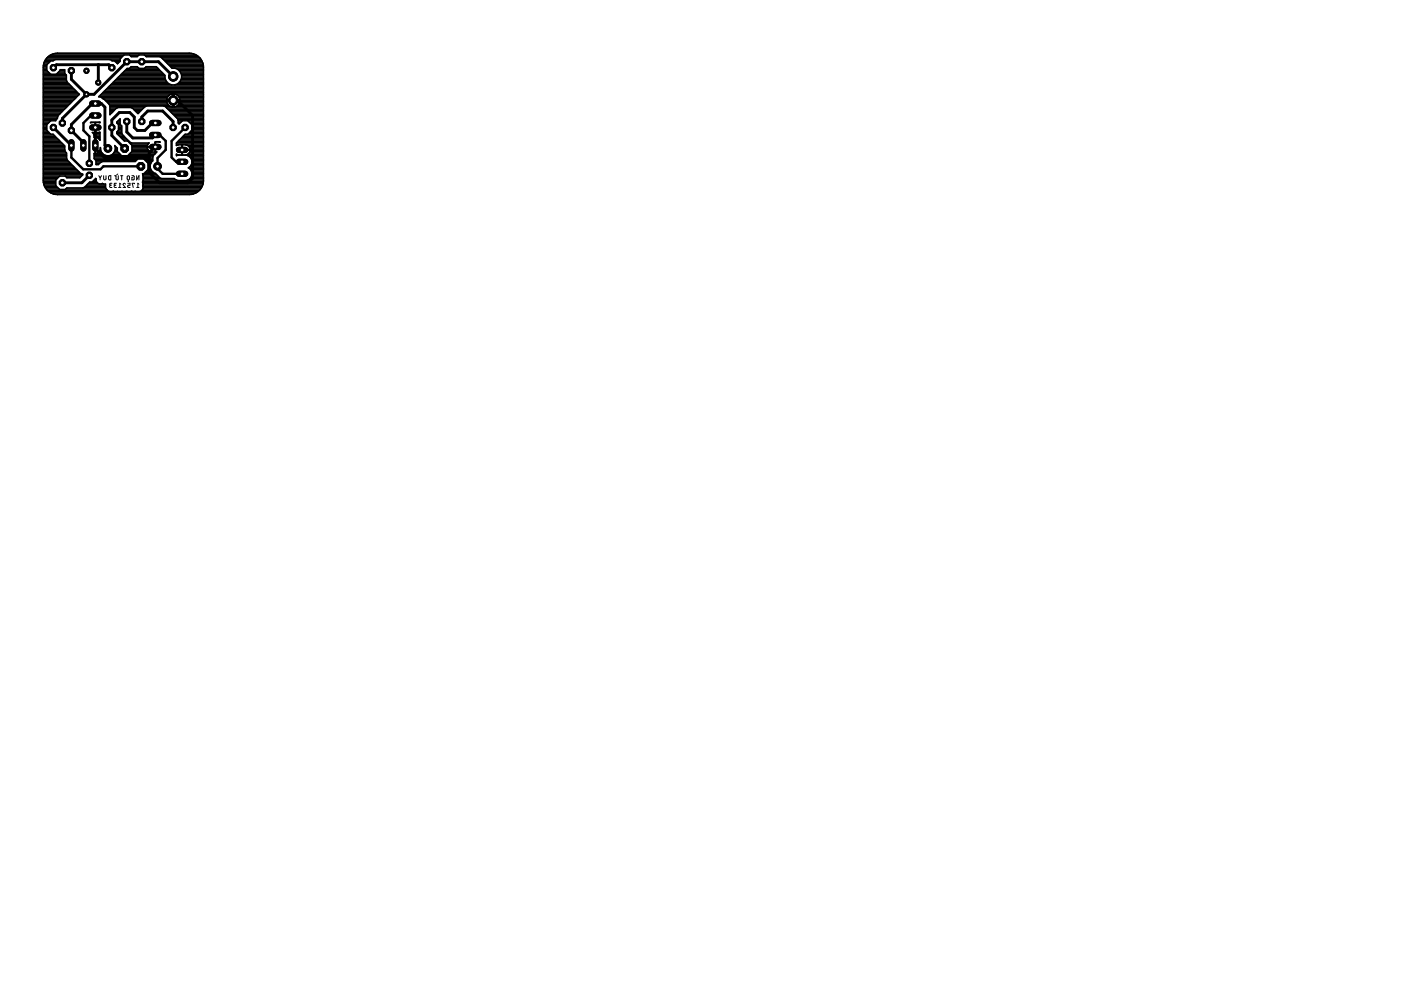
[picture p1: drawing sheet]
<svg xmlns="http://www.w3.org/2000/svg" width="297mm" height="210mm" viewBox="0 0 297 210" stroke-linecap="round" stroke-linejoin="round" font-family="sans-serif">
<g fill="none" stroke="#000" stroke-width=".21">
<path d="M20.9 37.3l.3 .4M21.2 37.7v.4M21.5 37.3l-.3 .4M22 37.3v.6l.2 .2 .3-.1v-.7M23.1 37.3h.4v.8h-.4zM23.5 39.3h-.2v.4l.4 .1M23.7 38.9h-.4l-.1 .2 .4 .2M24.4 37.2l.1 .2 .1-.1v.7l.2 .1 .3-.1v-.7M24.4 39.3h-.2v.4l.5 .1M24.7 38.9l-.5 .1 .1 .2 .3 .1M25 36.9l-.2 .1M25.1 39.8h.5"/>
<path d="M25.6 37.3h.5M25.6 39.1l-.2-.2v.9M25.8 37.3v.8M26.6 39.1a.25 .25 0 0 0-.4-.2 .25 .25 0 0 0 0 .4l.4 .5h-.5M27.1 37.3l.3 .1v.6l-.1 .1-.3-.1zM27.1 38.9h.5v.4h-.4l-.1 .2 .1 .2 .4 .1M27.2 38.4h.1M28 37.3l.4 .1-.1 .7h-.3v-.4h.1M28.5 39l-.5-.1 .3 .9M29 37.3v.8l.5-.8v.8M29 39.8h.5M29.5 39.1l-.3-.2v.9"/>
</g>
<path d="M15.1 30.8v2.6l2.6 2.5h3.6l.6-.6h8M20.2 24.5h-.9l-1.6 1.6v1.5l1.2 1.3v5.7M33.8 28.6l1.3 1.3v1.9l-1.7 1.7v2.3l1.1 1.1h4.1M36.7 27l-.3 .3M36.7 21.3h.9M38.6 31.8h2.2M39.2 27l-2.8 2.9v3.5l.9 .9h1.3" fill="none" stroke="#000" stroke-width=".51"/>
<g fill="none" stroke="#000" stroke-width=".61">
<path d="M11.3 14.4l.7-.7h11.1l.6 .7M15.1 15v1.8l3.2 3.2M20.8 17.5h.1M20.8 13.7v3.8M36.7 16.2l-3.1-3.1h-6.7l-7 6.9h-1.6M11.3 27l3.8 3.8M17.7 30.8v-.6l-2.6-2.5v-1.3l4.5-4.5h1.9l.7 .8v8.1l.7 .7M18.3 20l-5.1 5.1v1M18.9 37.2l-1.5 1.6h-4.2M20.2 27v4.5l1.9 1.9h9.5M26.9 25.8v2.2l1.3 1.3h4.1l.6-.7h.9M30.1 25.8v-1l1.2-1.3h3.2l2.2 2.3v1.2"/>
<path d="M32.9 26.1h-.6l-1.6 1.6h-1.6l-.6-.7v-2.2l-1-.9h-2.2l-1.6 1.5v3.3l2.7 2.8M37.6 21.3l3.2 3.2v13.3l-.9 1h-6.1l-2.2-2.3v-4.1l1.3-1.2"/>
</g>
<g fill="none" stroke="#000" stroke-width=".32">
<path d="M9.2 14.2h.7M9.2 18h5.6M9.2 15.8h4.7M9.2 19.9h7.5M9.2 19.6h7.2M9.2 19.3h7M9.2 19.1h6.7M9.2 18.8h6.4M9.2 18.5h6.1M9.2 18.2h5.9M9.2 17.7h5.3M9.2 17.4h5"/>
<path d="M9.2 17.2h4.9M9.2 16.9h4.9M9.2 16.6h4.9M9.2 16.3h4.9M9.2 16.1h4.9M9.2 15.5h1.3M9.2 15.3h1M9.2 15h.8M9.2 14.7h.7M9.2 14.4h.7M9.2 13.9a3 3 0 0 1 3-2.6h28a3 3 0 0 1 2.9 2.6M9.2 13.9v24.8"/>
<path d="M9.2 13.9h.7M9.2 13.6h.9M9.3 13.3h1M9.4 13.1h1.2M9.6 12.8h1.8M9.8 12.5h15.7M10 12.3h15.7M10.3 12h15.7M10.6 11.7h15.6M11.3 11.4h29.8M11.9 15.8l.9-1h.9v.8l.4 .3v1.1l.1 .4M12.2 15.5h1.5"/>
<path d="M12.4 15.3h1.3M12.7 15h1M14.2 17.4l2.6 2.6-4.2 4.2M21.6 19.9h21.5M21.8 19.6h21.3M22.1 19.3h21M22.4 19.1h20.7M22.6 18.8h20.5M22.9 18.5h20.2M23.2 18.2h19.9M23.5 18h19.6M23.7 12.8l-.4-.2h-11.6l-.5 .3h-.4l-.9 .9v1.1l.9 .9"/>
<path d="M23.7 12.8h1.8M23.7 17.7h12M24 17.4h11.5M24.3 17.2h10.9M24.4 13.1h1M24.6 16.9h10.5M24.7 13.3h.4M24.8 16.6h10.2M25.1 16.3h9.9M25.4 16.1h9.6M25.5 12.5v.5l-.6 .5-.6-.6-.6-.1M25.7 15.8h9.1"/>
<path d="M25.9 15.5h8.6M26.2 15.3h8M26.5 15h7.5M26.8 14.7h6.9M27.5 14.4h1.9M27.5 11.7h1.9M27.8 12h1.3l.4-.3h1.1l.4 .3M27.8 14.1l-.3 .4h-.5l-6.1 6 .8 .2 .2 .3M27.8 12l-.3-.3h-1.2l-.8 .8M30.7 14.4h2.7M30.7 11.7h11M31 14.2h2.2"/>
<path d="M31 12h11.1M31 14.1l-.4 .4h-1.1l-.4-.4-1.3 .1M33.1 14.1l1.9 1.9v.6M33.8 12l.4 .2 2.3 2.3a1.78 1.78 0 0 1 2 2.1M34.3 12.3h8M34.5 12.5h8.1M34.8 12.8h7.9M35 16.6l.2 .6 .5 .5M35.1 13.1h7.8M35.4 13.3h7.6M35.6 13.6h7.5M35.7 17.7l.7 .3"/>
<path d="M35.9 13.9h7.2M36.2 14.2h6.9M36.4 14.4h6.7M37.7 14.7h5.4M37.7 17.7l-.6 .3M37.7 17.7h5.4M38 15h5.1M38 17.4h5.1M38.2 15.3h4.9M38.2 17.2h4.9M38.4 16.9h4.7M38.4 15.5h4.7"/>
<path d="M38.5 15.8h4.6M38.5 16.6h4.6M38.5 16.6l-.3 .6-.5 .5M38.5 16.3h4.6M38.5 16.1h4.6M43.1 13.9v24.8M9.2 27h.7M9.2 30.8h4.4M9.2 28.1h1.2M9.2 31.9h4.6M9.2 37.3h8.1M9.2 34.9h6"/>
<path d="M9.2 38.4h2.6M9.2 38.2h2.6M9.2 37.9h2.9M9.2 37.6h3.2M9.2 37.1h8.3M9.2 36.8h7.9M9.2 36.5h7.6M9.2 36.3h7.4M9.2 36h7.1M9.2 35.7h6.8M9.2 35.4h6.5M9.2 35.2h6.3"/>
<path d="M9.2 34.6h5.7M9.2 34.3h5.4M9.2 34.1h5.2M9.2 33.8h5M9.2 33.5h4.9M9.2 33.3h4.9M9.2 33h4.9M9.2 32.7h4.9M9.2 32.4h4.9M9.2 32.2h4.7M9.2 31.6h4.5M9.2 31.3h4.5"/>
<path d="M9.2 31.1h4.5M9.2 30.5h4.1M9.2 30.2h3.9M9.2 30h3.6M9.2 29.7h3.3M9.2 29.4h3M9.2 29.2h2.8M9.2 28.9h2.5M9.2 28.6h2.2M9.2 28.3h1.4M9.2 27.8h.9M9.2 27.5h.7"/>
<path d="M9.2 27.2h.7M9.2 26.7h.7M9.2 26.4h.7M9.2 26.2h1M9.2 25.9h1.3M9.2 25.3h2.8M9.2 25.1h3M9.2 24.8h3M9.2 24.5h3.1M9.2 24.3h3.4M9.2 24h3.6M9.2 23.7h3.9"/>
<path d="M9.2 23.4h4.2M9.2 23.2h4.5M9.2 22.9h4.7M9.2 22.6h5M9.2 22.4h5.3M9.2 22.1h5.6M9.2 21.8h5.8M9.2 21.5h6.1M9.2 21.3h6.4M9.2 21h6.7M9.2 20.7h6.9M9.2 20.4h7.2"/>
<path d="M9.2 20.2h7.5M9.2 38.7a3 3 0 0 0 3 2.6h28a3 3 0 0 0 2.9-2.6M9.2 38.7h2.6M9.3 39h2.5M9.4 39.2h2.4M9.5 39.5h2.5M9.6 39.8h2.7M9.9 26.4v1.2l.9 .8h.4l2.5 2.5v.9l.4 .7v1.1l.2 .4 2.8 2.8 .4 .1-.6 .8h-2.7l-.4-.4M10.8 25.6l-.9 .8M11.8 38.2v1.1l.9 .9h1.1l.4-.4h3.4l.4-.1 1-1.1h.5l.8-.8 .1 .2a.88 .88 0 0 0 .3 .9 .88 .88 0 0 0 1 0l.7 .1v.8M12.6 24.2l-.8 1.4h-2.6M12.6 24.2h.1"/>
<path d="M12.7 37.3l-.9 .9M14.1 37.6h2.9M17.7 39.8h4.7M18.1 39.5h4.3M18.4 39.2h4M18.6 39h2.4M18.9 38.7h1.7M19.3 25.9l1.9 .1h-.9l-.1 1v-1h-1zM19.6 28.1l1.6-.1v1.7l-.4-.4-.5-.2v1.7l-.1-1.7h-.2v-.4zM19.7 38.4h.7M19.8 28.3h1.4M19.9 28.6h1.3"/>
<path d="M20 29.1h.1M20 32.5v1.1l.4 .5M20 32.5v.1M20 33.5h12.4M20 33.3h12.4M20 33h2.5M20 32.7h1.9M20 28.9h1.2M20 38.2h.4M20.1 33.8h9M20.2 28.1v-1l.1 1M20.2 31.9h.1"/>
<path d="M20.2 32.4h.1M20.2 32.2h.1M20.2 31.6h.1M20.2 31.3h.1M20.2 31.1h.1M20.2 30.5h.1M20.2 30.2h.1M20.2 30h.1M20.2 29.7h.1M20.2 29.4h.1M20.2 29.2h.1M20.2 27.8h.1"/>
<path d="M20.2 27.5h.1M20.2 27.2h.1M20.2 26.7h.1M20.2 26.4h.1M20.2 26.2h.1M20.2 37.9h.1M20.4 34.1v.8h.5l.8-.7h7l.5-.5h1.3l.9 .9M20.4 34.6h.7M20.4 34.3h1.1M20.4 34.1h8.5M20.6 29.2h.6M20.7 32.4h.9"/>
<path d="M21 29.4h.2M21 32.2l-.7 .4-.1-1.7v1.7l-.2-.1M21 20.4h14.6M21 32.2h.5M21.1 28.1h.1M21.2 29.7h.1M21.2 31.9h.2M21.3 31.6h.1M21.3 31.3h.1M21.3 20.2h14.6M21.5 39h.4M21.6 20.7h13.9"/>
<path d="M21.9 21l1.3 1.1 .1 .4v1.8l1.4-1.4 .4-.1h2.6l.4 .1 1.2 1.2 1.4-1.5 .4-.1h3.6l.4 .1 2.5 2.5 .2 1 .2 .2 .7-.7M21.9 21h13.5M22.3 21.3h14.3M22.4 39.8l.3 .5M22.6 21.5h12.7M22.8 21.8h12.6M23.1 22.1h12.5M23.2 22.4h12.6M23.3 33h2.4M23.3 24.3h.1M23.3 24h.4M23.3 23.7h.6"/>
<path d="M23.3 23.4h.9M23.3 23.2h1.2M23.3 22.9h1.5M23.3 22.6h7.5M23.9 32.7h1.6M24.1 32.4h1.1M24.3 32.2h.6M24.4 31.9h.5M24.4 31.1h.1M24.4 31.6h.5M24.4 31.3h.4M24.8 28.1h1"/>
<path d="M24.8 25.9l.7-.7v1.2l.3 .3M24.8 25.9l.3 .5M24.8 25.9h.7M24.8 28.3h1.1M24.8 26.2h.7M24.9 27.8h.9M25 25.6h.5M25.1 28.6h.9M25.1 27h.7M25.1 26.4v1.2l-.3 .4v.3l1.6 1.6h.7l.9 .9M25.1 27.5h.7M25.1 27.2h.7"/>
<path d="M25.1 26.7h.7M25.1 26.4h.4M25.3 25.3h.2M25.4 28.9h.9M25.6 29.2h.9M25.8 26.7v1.5l.2 .4 1.5 1.5 .4 .2h3.7l-.4 .8M25.9 29.4h.9M26.2 29.7h.9M27.1 33h5.4M27.2 30h.2M27.4 32.7h5.4M27.4 30.2h.4"/>
<path d="M27.7 32.4h5.3M27.7 30.5h3.7M27.9 32.2h4M28 30.8h3.3M28 22.9h2.5M28 31.9h3.5M28 30.8v1.3l-.9 .9h-1.3l-.9-.9v-.7l-.6-.5a1.59 1.59 0 0 1-1.2 2.1 1.59 1.59 0 0 1-1.8-1.7l-.3 .9M28 31.6h3.3M28 31.3h3.2M28 31.1h3.2M28.3 23.2h1.9M28.6 23.4h1.3"/>
<path d="M28.9 23.7h.7M29.1 24h.3M30.2 38.7h12.9M30.3 38.4h12.8M30.3 39.5h12.6M30.3 39.2h12.7M30.3 39h12.8M30.3 37.1h3M30.3 37.3h3.2M30.3 39.8h12.4M30.3 38.2h7.1M30.3 37.9h6.7"/>
<path d="M30.3 37.6h3.5M30.5 36.8h2.5M30.6 33.8h1.8M30.8 36.5h1.6M30.9 34.1h1.5M31.1 36.3h1.1M31.1 34.3h1M31.2 31.2h1.8v1h.3l-.7 .7-.2 .4v.8M31.2 31.2h.1M31.4 36h.6M31.4 34.6v1.3l-.9 .9h-.3v2.6a.81 .81 0 0 1-.6 1.2M31.4 34.9h.5"/>
<path d="M31.4 35.7h.5M31.4 35.4h.5M31.4 35.2h.5M31.4 34.6h.6M32.4 34.1a1.57 1.57 0 0 0 .6 2.7l.9 .9 .4 .2h2.7l.7 .4h1.9l.5-.2 .4-.4M32.8 32.6l.1 .1M32.9 30.8h.1M32.9 31.9h.1M32.9 32.2h.1M32.9 31.6h.1M32.9 31.3h.1M32.9 31.1h.1"/>
<path d="M32.9 30.5h.1M32.9 30.2h.1M33 30l-.1 .2v2h-.7a1.1 1.1 0 0 1-1-1M33.7 30.1h.3h-1v1h-1.8M35.1 22.6h1.1M35.3 22.9h7.8M35.4 21a1.41 1.41 0 0 1 1.2-1.1v2.8a1.38 1.38 0 0 1-1.3-1.3h2.8a1.38 1.38 0 0 1-1.2 1.3v-2.8a1.41 1.41 0 0 1 1.2 1.1M35.4 21l-.1 .1h2.8v-.1M35.6 23.2h7.5M35.9 23.4h7.2M36.2 23.7h6.9M36.4 24h6.7"/>
<path d="M36.6 22.6h.3M36.6 22.4h.3M36.6 22.1h.3M36.6 21.8h.3M36.6 21.5h.3M36.6 21h.3M36.6 20.7h.3M36.6 20.4h.3M36.6 20.2h.3M36.7 24.3h6.4M36.9 21.3h6.2M37 24.5h6.1"/>
<path d="M37.2 22.6h5.9M37.3 24.8h5.8M37.4 30.8h.1M37.4 33l2.2-.1a1.45 1.45 0 0 1 1.1 1.7M37.4 32.7v.3M37.4 32.7h.1M37.4 30.5h5.7M37.4 33h.1M37.5 30.2h5.6M37.5 25.1h5.6M37.5 30.8l1.1-.1v1h1.7l-.2-.6-.4-.3M37.5 20.2h5.6"/>
<path d="M37.7 22.4h5.4M37.7 25.3h5.4M37.7 30h5.4M37.8 25.6h5.3M37.8 25.9h.6M37.8 26.2h.3M37.8 20.4h5.3M37.9 22.1h5.2M38 29.7h5.1M38 20.7h5.1M38.1 21.8h5M38.1 21h5"/>
<path d="M38.1 21.5h5M38.3 29.4h4.8M38.5 29.2h4.6M38.6 30.8h.1M38.6 32.7h.1M38.6 32.4h.1M38.6 32.2h.1M38.6 31.6h.1M38.6 31.3h.1M38.6 31.1h.1M38.8 28.9h4.3M39.1 28.6h4"/>
<path d="M39.7 30.8h3.4M39.7 30.8l-1-.1v2.2l1-.1 .6-.6M39.7 33h3.4M39.8 32.7h3.3M39.8 25.6l.9 .8M39.8 38.2h3.3M39.9 28.3h3.2M40.1 31.1h3M40.1 32.4h3M40.1 25.9h3M40.1 35.7h3M40.2 35.4h2.9"/>
<path d="M40.2 28.1h2.9M40.2 33.3h2.9M40.2 31.3h2.9M40.3 37.9h2.8M40.3 32.2h2.8M40.3 31.6h2.8M40.3 31.9v.3M40.3 31.8v.1M40.4 26.2h2.7M40.4 36h2.7M40.4 35.2h2.7M40.5 33.5h2.6"/>
<path d="M40.5 37.6h2.6M40.5 27.8h2.6M40.6 36.3h2.5M40.6 34.9h2.5M40.6 33.8h2.5M40.6 37.3h2.5M40.7 27h2.4M40.7 26.4v1.2l-.9 .8h-.5l-1.9 1.9v.6l.1-.1M40.7 36.5h2.4M40.7 27.5h2.4M40.7 27.2h2.4M40.7 26.7h2.4"/>
<path d="M40.7 26.4h2.4M40.7 34.6l-.2 .5-.6 .5a1.41 1.41 0 0 1 .6 2.1M40.7 37.1h2.4M40.7 36.8h2.4M40.7 34.6h2.4M40.7 34.3h2.4M40.7 34.1h2.4M43.1 31.9l-4.5-.1v1.1l-1.2-.2M9.8 40.1h2.7M10 40.3h12.7M10.3 40.6h31.7M10.8 40.9h30.8"/>
<path d="M11.5 41.1h29.4M13.9 40.1h8.6M22.7 40.3h.1M22.7 40.3l.5 .3M23.9 40.6h.2M24.8 40.6h.2M25.8 40.6h.1M26.6 40.6h.1M26.7 40.6h.1M26.8 40.6h.2M27.7 40.6h1.1M30.1 40.3h12.2"/>
<path d="M30.3 40.1h12.2"/>
</g>
<circle cx="18.9" cy="37.2" r=".71" fill="#000" stroke="#000" stroke-width=".21"/>
<circle cx="18.9" cy="37.2" r=".4" fill="#fff" stroke="#000" stroke-width=".21"/>
<circle cx="18.9" cy="34.6" r=".71" fill="#000" stroke="#000" stroke-width=".21"/>
<circle cx="18.9" cy="34.6" r=".4" fill="#fff" stroke="#000" stroke-width=".21"/>
<circle cx="36.7" cy="27" r=".71" fill="#000" stroke="#000" stroke-width=".21"/>
<circle cx="36.7" cy="27" r=".4" fill="#fff" stroke="#000" stroke-width=".21"/>
<circle cx="39.2" cy="27" r=".71" fill="#000" stroke="#000" stroke-width=".21"/>
<circle cx="39.2" cy="27" r=".4" fill="#fff" stroke="#000" stroke-width=".21"/>
<circle cx="29.9" cy="35.3" r=".87" fill="#000" stroke="#000" stroke-width=".21"/>
<circle cx="29.9" cy="35.3" r=".4" fill="#fff" stroke="#000" stroke-width=".21"/>
<circle cx="33.4" cy="35.3" r=".8" fill="#000" stroke="#000" stroke-width=".21"/>
<circle cx="33.4" cy="35.3" r=".4" fill="#fff" stroke="#000" stroke-width=".21"/>
<circle cx="26.4" cy="31.5" r=".87" fill="#000" stroke="#000" stroke-width=".21"/>
<circle cx="26.4" cy="31.5" r=".4" fill="#fff" stroke="#000" stroke-width=".21"/>
<circle cx="22.9" cy="31.5" r=".8" fill="#000" stroke="#000" stroke-width=".21"/>
<circle cx="22.9" cy="31.5" r=".4" fill="#fff" stroke="#000" stroke-width=".21"/>
<path d="M19.6 24.5h1.3" fill="none" stroke="#000" stroke-width="1.3"/>
<circle cx="20.2" cy="24.5" r=".4" fill="#fff" stroke="#000" stroke-width=".21"/>
<path d="M19.6 27h1.3" fill="none" stroke="#000" stroke-width="1.3"/>
<circle cx="20.2" cy="27" r=".4" fill="#fff" stroke="#000" stroke-width=".21"/>
<path d="M19.6 21.9h1.3" fill="none" stroke="#000" stroke-width="1.3"/>
<circle cx="20.2" cy="21.9" r=".4" fill="#fff" stroke="#000" stroke-width=".21"/>
<path d="M17.7 30.2v1.3" fill="none" stroke="#000" stroke-width="1.3"/>
<circle cx="17.7" cy="30.8" r=".4" fill="#fff" stroke="#000" stroke-width=".21"/>
<path d="M20.2 30.2v1.3" fill="none" stroke="#000" stroke-width="1.3"/>
<circle cx="20.2" cy="30.8" r=".4" fill="#fff" stroke="#000" stroke-width=".21"/>
<path d="M15.1 30.2v1.3" fill="none" stroke="#000" stroke-width="1.3"/>
<circle cx="15.1" cy="30.8" r=".4" fill="#fff" stroke="#000" stroke-width=".21"/>
<path d="M32.3 28.6h1.3" fill="none" stroke="#000" stroke-width="1.3"/>
<circle cx="32.9" cy="28.6" r=".4" fill="#fff" stroke="#000" stroke-width=".21"/>
<path d="M32.3 31.2h1.3" fill="none" stroke="#000" stroke-width="1.3"/>
<circle cx="32.9" cy="31.2" r=".4" fill="#fff" stroke="#000" stroke-width=".21"/>
<path d="M32.3 26.1h1.3" fill="none" stroke="#000" stroke-width="1.3"/>
<circle cx="32.9" cy="26.1" r=".4" fill="#fff" stroke="#000" stroke-width=".21"/>
<path d="M38 34.3h1.3" fill="none" stroke="#000" stroke-width="1.3"/>
<circle cx="38.6" cy="34.3" r=".4" fill="#fff" stroke="#000" stroke-width=".21"/>
<path d="M38 31.8h1.3" fill="none" stroke="#000" stroke-width="1.3"/>
<circle cx="38.6" cy="31.8" r=".4" fill="#fff" stroke="#000" stroke-width=".21"/>
<path d="M38 36.9h1.3" fill="none" stroke="#000" stroke-width="1.3"/>
<circle cx="38.6" cy="36.9" r=".4" fill="#fff" stroke="#000" stroke-width=".21"/>
<circle cx="13.2" cy="38.8" r=".71" fill="#000" stroke="#000" stroke-width=".21"/>
<circle cx="13.2" cy="38.8" r=".4" fill="#fff" stroke="#000" stroke-width=".21"/>
<circle cx="13.2" cy="26.1" r=".71" fill="#000" stroke="#000" stroke-width=".21"/>
<circle cx="13.2" cy="26.1" r=".4" fill="#fff" stroke="#000" stroke-width=".21"/>
<circle cx="15.1" cy="15" r=".71" fill="#000" stroke="#000" stroke-width=".21"/>
<circle cx="15.1" cy="15" r=".4" fill="#fff" stroke="#000" stroke-width=".21"/>
<circle cx="15.1" cy="27.7" r=".71" fill="#000" stroke="#000" stroke-width=".21"/>
<circle cx="15.1" cy="27.7" r=".4" fill="#fff" stroke="#000" stroke-width=".21"/>
<circle cx="11.3" cy="14.4" r=".71" fill="#000" stroke="#000" stroke-width=".21"/>
<circle cx="11.3" cy="14.4" r=".4" fill="#fff" stroke="#000" stroke-width=".21"/>
<circle cx="11.3" cy="27" r=".71" fill="#000" stroke="#000" stroke-width=".21"/>
<circle cx="11.3" cy="27" r=".4" fill="#fff" stroke="#000" stroke-width=".21"/>
<circle cx="23.7" cy="14.4" r=".71" fill="#000" stroke="#000" stroke-width=".21"/>
<circle cx="23.7" cy="14.4" r=".4" fill="#fff" stroke="#000" stroke-width=".21"/>
<circle cx="23.7" cy="27" r=".71" fill="#000" stroke="#000" stroke-width=".21"/>
<circle cx="23.7" cy="27" r=".4" fill="#fff" stroke="#000" stroke-width=".21"/>
<circle cx="26.9" cy="13.1" r=".71" fill="#000" stroke="#000" stroke-width=".21"/>
<circle cx="26.9" cy="13.1" r=".4" fill="#fff" stroke="#000" stroke-width=".21"/>
<circle cx="26.9" cy="25.8" r=".71" fill="#000" stroke="#000" stroke-width=".21"/>
<circle cx="26.9" cy="25.8" r=".4" fill="#fff" stroke="#000" stroke-width=".21"/>
<circle cx="30.1" cy="13.1" r=".71" fill="#000" stroke="#000" stroke-width=".21"/>
<circle cx="30.1" cy="13.1" r=".4" fill="#fff" stroke="#000" stroke-width=".21"/>
<circle cx="30.1" cy="25.8" r=".71" fill="#000" stroke="#000" stroke-width=".21"/>
<circle cx="30.1" cy="25.8" r=".4" fill="#fff" stroke="#000" stroke-width=".21"/>
<circle cx="36.7" cy="16.2" r=".99" fill="#000" stroke="#000" stroke-width=".21"/>
<circle cx="36.7" cy="16.2" r=".66" fill="#fff" stroke="#000" stroke-width=".21"/>
<circle cx="36.7" cy="21.3" r=".99" fill="#000" stroke="#000" stroke-width=".21"/>
<circle cx="36.7" cy="21.3" r=".66" fill="#fff" stroke="#000" stroke-width=".21"/>
<circle cx="18.3" cy="20" r=".55" fill="#000" stroke="#000" stroke-width=".21"/>
<circle cx="18.3" cy="20" r=".3" fill="#fff" stroke="#000" stroke-width=".21"/>
<circle cx="20.8" cy="17.5" r=".55" fill="#000" stroke="#000" stroke-width=".21"/>
<circle cx="20.8" cy="17.5" r=".3" fill="#fff" stroke="#000" stroke-width=".21"/>
<circle cx="18.3" cy="15" r=".55" fill="#000" stroke="#000" stroke-width=".21"/>
<circle cx="18.3" cy="15" r=".3" fill="#fff" stroke="#000" stroke-width=".21"/>
<circle cx="18.9" cy="37.2" r=".71" fill="#000" stroke="#000" stroke-width=".21"/>
<circle cx="18.9" cy="37.2" r=".4" fill="#fff" stroke="#000" stroke-width=".21"/>
<circle cx="18.9" cy="34.6" r=".71" fill="#000" stroke="#000" stroke-width=".21"/>
<circle cx="18.9" cy="34.6" r=".4" fill="#fff" stroke="#000" stroke-width=".21"/>
<circle cx="36.7" cy="27" r=".71" fill="#000" stroke="#000" stroke-width=".21"/>
<circle cx="36.7" cy="27" r=".4" fill="#fff" stroke="#000" stroke-width=".21"/>
<circle cx="39.2" cy="27" r=".71" fill="#000" stroke="#000" stroke-width=".21"/>
<circle cx="39.2" cy="27" r=".4" fill="#fff" stroke="#000" stroke-width=".21"/>
<circle cx="29.9" cy="35.3" r=".87" fill="#000" stroke="#000" stroke-width=".21"/>
<circle cx="29.9" cy="35.3" r=".4" fill="#fff" stroke="#000" stroke-width=".21"/>
<circle cx="33.4" cy="35.3" r=".8" fill="#000" stroke="#000" stroke-width=".21"/>
<circle cx="33.4" cy="35.3" r=".4" fill="#fff" stroke="#000" stroke-width=".21"/>
<circle cx="26.4" cy="31.5" r=".87" fill="#000" stroke="#000" stroke-width=".21"/>
<circle cx="26.4" cy="31.5" r=".4" fill="#fff" stroke="#000" stroke-width=".21"/>
<circle cx="22.9" cy="31.5" r=".8" fill="#000" stroke="#000" stroke-width=".21"/>
<circle cx="22.9" cy="31.5" r=".4" fill="#fff" stroke="#000" stroke-width=".21"/>
<path d="M19.6 24.5h1.3" fill="none" stroke="#000" stroke-width="1.3"/>
<circle cx="20.2" cy="24.5" r=".4" fill="#fff" stroke="#000" stroke-width=".21"/>
<path d="M19.6 27h1.3" fill="none" stroke="#000" stroke-width="1.3"/>
<circle cx="20.2" cy="27" r=".4" fill="#fff" stroke="#000" stroke-width=".21"/>
<path d="M19.6 21.9h1.3" fill="none" stroke="#000" stroke-width="1.3"/>
<circle cx="20.2" cy="21.9" r=".4" fill="#fff" stroke="#000" stroke-width=".21"/>
<path d="M17.7 30.2v1.3" fill="none" stroke="#000" stroke-width="1.3"/>
<circle cx="17.7" cy="30.8" r=".4" fill="#fff" stroke="#000" stroke-width=".21"/>
<path d="M20.2 30.2v1.3" fill="none" stroke="#000" stroke-width="1.3"/>
<circle cx="20.2" cy="30.8" r=".4" fill="#fff" stroke="#000" stroke-width=".21"/>
<path d="M15.1 30.2v1.3" fill="none" stroke="#000" stroke-width="1.3"/>
<circle cx="15.1" cy="30.8" r=".4" fill="#fff" stroke="#000" stroke-width=".21"/>
<path d="M32.3 28.6h1.3" fill="none" stroke="#000" stroke-width="1.3"/>
<circle cx="32.9" cy="28.6" r=".4" fill="#fff" stroke="#000" stroke-width=".21"/>
<path d="M32.3 31.2h1.3" fill="none" stroke="#000" stroke-width="1.3"/>
<circle cx="32.9" cy="31.2" r=".4" fill="#fff" stroke="#000" stroke-width=".21"/>
<path d="M32.3 26.1h1.3" fill="none" stroke="#000" stroke-width="1.3"/>
<circle cx="32.9" cy="26.1" r=".4" fill="#fff" stroke="#000" stroke-width=".21"/>
<path d="M38 34.3h1.3" fill="none" stroke="#000" stroke-width="1.3"/>
<circle cx="38.6" cy="34.3" r=".4" fill="#fff" stroke="#000" stroke-width=".21"/>
<path d="M38 31.8h1.3" fill="none" stroke="#000" stroke-width="1.3"/>
<circle cx="38.6" cy="31.8" r=".4" fill="#fff" stroke="#000" stroke-width=".21"/>
<path d="M38 36.9h1.3" fill="none" stroke="#000" stroke-width="1.3"/>
<circle cx="38.6" cy="36.9" r=".4" fill="#fff" stroke="#000" stroke-width=".21"/>
<circle cx="13.2" cy="38.8" r=".71" fill="#000" stroke="#000" stroke-width=".21"/>
<circle cx="13.2" cy="38.8" r=".4" fill="#fff" stroke="#000" stroke-width=".21"/>
<circle cx="13.2" cy="26.1" r=".71" fill="#000" stroke="#000" stroke-width=".21"/>
<circle cx="13.2" cy="26.1" r=".4" fill="#fff" stroke="#000" stroke-width=".21"/>
<circle cx="15.1" cy="15" r=".71" fill="#000" stroke="#000" stroke-width=".21"/>
<circle cx="15.1" cy="15" r=".4" fill="#fff" stroke="#000" stroke-width=".21"/>
<circle cx="15.1" cy="27.7" r=".71" fill="#000" stroke="#000" stroke-width=".21"/>
<circle cx="15.1" cy="27.7" r=".4" fill="#fff" stroke="#000" stroke-width=".21"/>
<circle cx="11.3" cy="14.4" r=".71" fill="#000" stroke="#000" stroke-width=".21"/>
<circle cx="11.3" cy="14.4" r=".4" fill="#fff" stroke="#000" stroke-width=".21"/>
<circle cx="11.3" cy="27" r=".71" fill="#000" stroke="#000" stroke-width=".21"/>
<circle cx="11.3" cy="27" r=".4" fill="#fff" stroke="#000" stroke-width=".21"/>
<circle cx="23.7" cy="14.4" r=".71" fill="#000" stroke="#000" stroke-width=".21"/>
<circle cx="23.7" cy="14.4" r=".4" fill="#fff" stroke="#000" stroke-width=".21"/>
<circle cx="23.7" cy="27" r=".71" fill="#000" stroke="#000" stroke-width=".21"/>
<circle cx="23.7" cy="27" r=".4" fill="#fff" stroke="#000" stroke-width=".21"/>
<circle cx="26.9" cy="13.1" r=".71" fill="#000" stroke="#000" stroke-width=".21"/>
<circle cx="26.9" cy="13.1" r=".4" fill="#fff" stroke="#000" stroke-width=".21"/>
<circle cx="26.9" cy="25.8" r=".71" fill="#000" stroke="#000" stroke-width=".21"/>
<circle cx="26.9" cy="25.8" r=".4" fill="#fff" stroke="#000" stroke-width=".21"/>
<circle cx="30.1" cy="13.1" r=".71" fill="#000" stroke="#000" stroke-width=".21"/>
<circle cx="30.1" cy="13.1" r=".4" fill="#fff" stroke="#000" stroke-width=".21"/>
<circle cx="30.1" cy="25.8" r=".71" fill="#000" stroke="#000" stroke-width=".21"/>
<circle cx="30.1" cy="25.8" r=".4" fill="#fff" stroke="#000" stroke-width=".21"/>
<circle cx="36.7" cy="16.2" r=".99" fill="#000" stroke="#000" stroke-width=".21"/>
<circle cx="36.7" cy="16.2" r=".66" fill="#fff" stroke="#000" stroke-width=".21"/>
<circle cx="36.7" cy="21.3" r=".99" fill="#000" stroke="#000" stroke-width=".21"/>
<circle cx="36.7" cy="21.3" r=".66" fill="#fff" stroke="#000" stroke-width=".21"/>
<circle cx="18.3" cy="20" r=".55" fill="#000" stroke="#000" stroke-width=".21"/>
<circle cx="18.3" cy="20" r=".3" fill="#fff" stroke="#000" stroke-width=".21"/>
<circle cx="20.8" cy="17.5" r=".55" fill="#000" stroke="#000" stroke-width=".21"/>
<circle cx="20.8" cy="17.5" r=".3" fill="#fff" stroke="#000" stroke-width=".21"/>
<circle cx="18.3" cy="15" r=".55" fill="#000" stroke="#000" stroke-width=".21"/>
<circle cx="18.3" cy="15" r=".3" fill="#fff" stroke="#000" stroke-width=".21"/>
<path d="M10.1 12.2l1.1-.8 1-.1h28a3 3 0 0 1 2.9 3v23.9a3 3 0 0 1-2.9 3.1h-28a3 3 0 0 1-3-3.1v-23.9a2.79 2.79 0 0 1 .9-2.1z" fill="none" stroke="#000" stroke-width=".21"/>
</svg>
